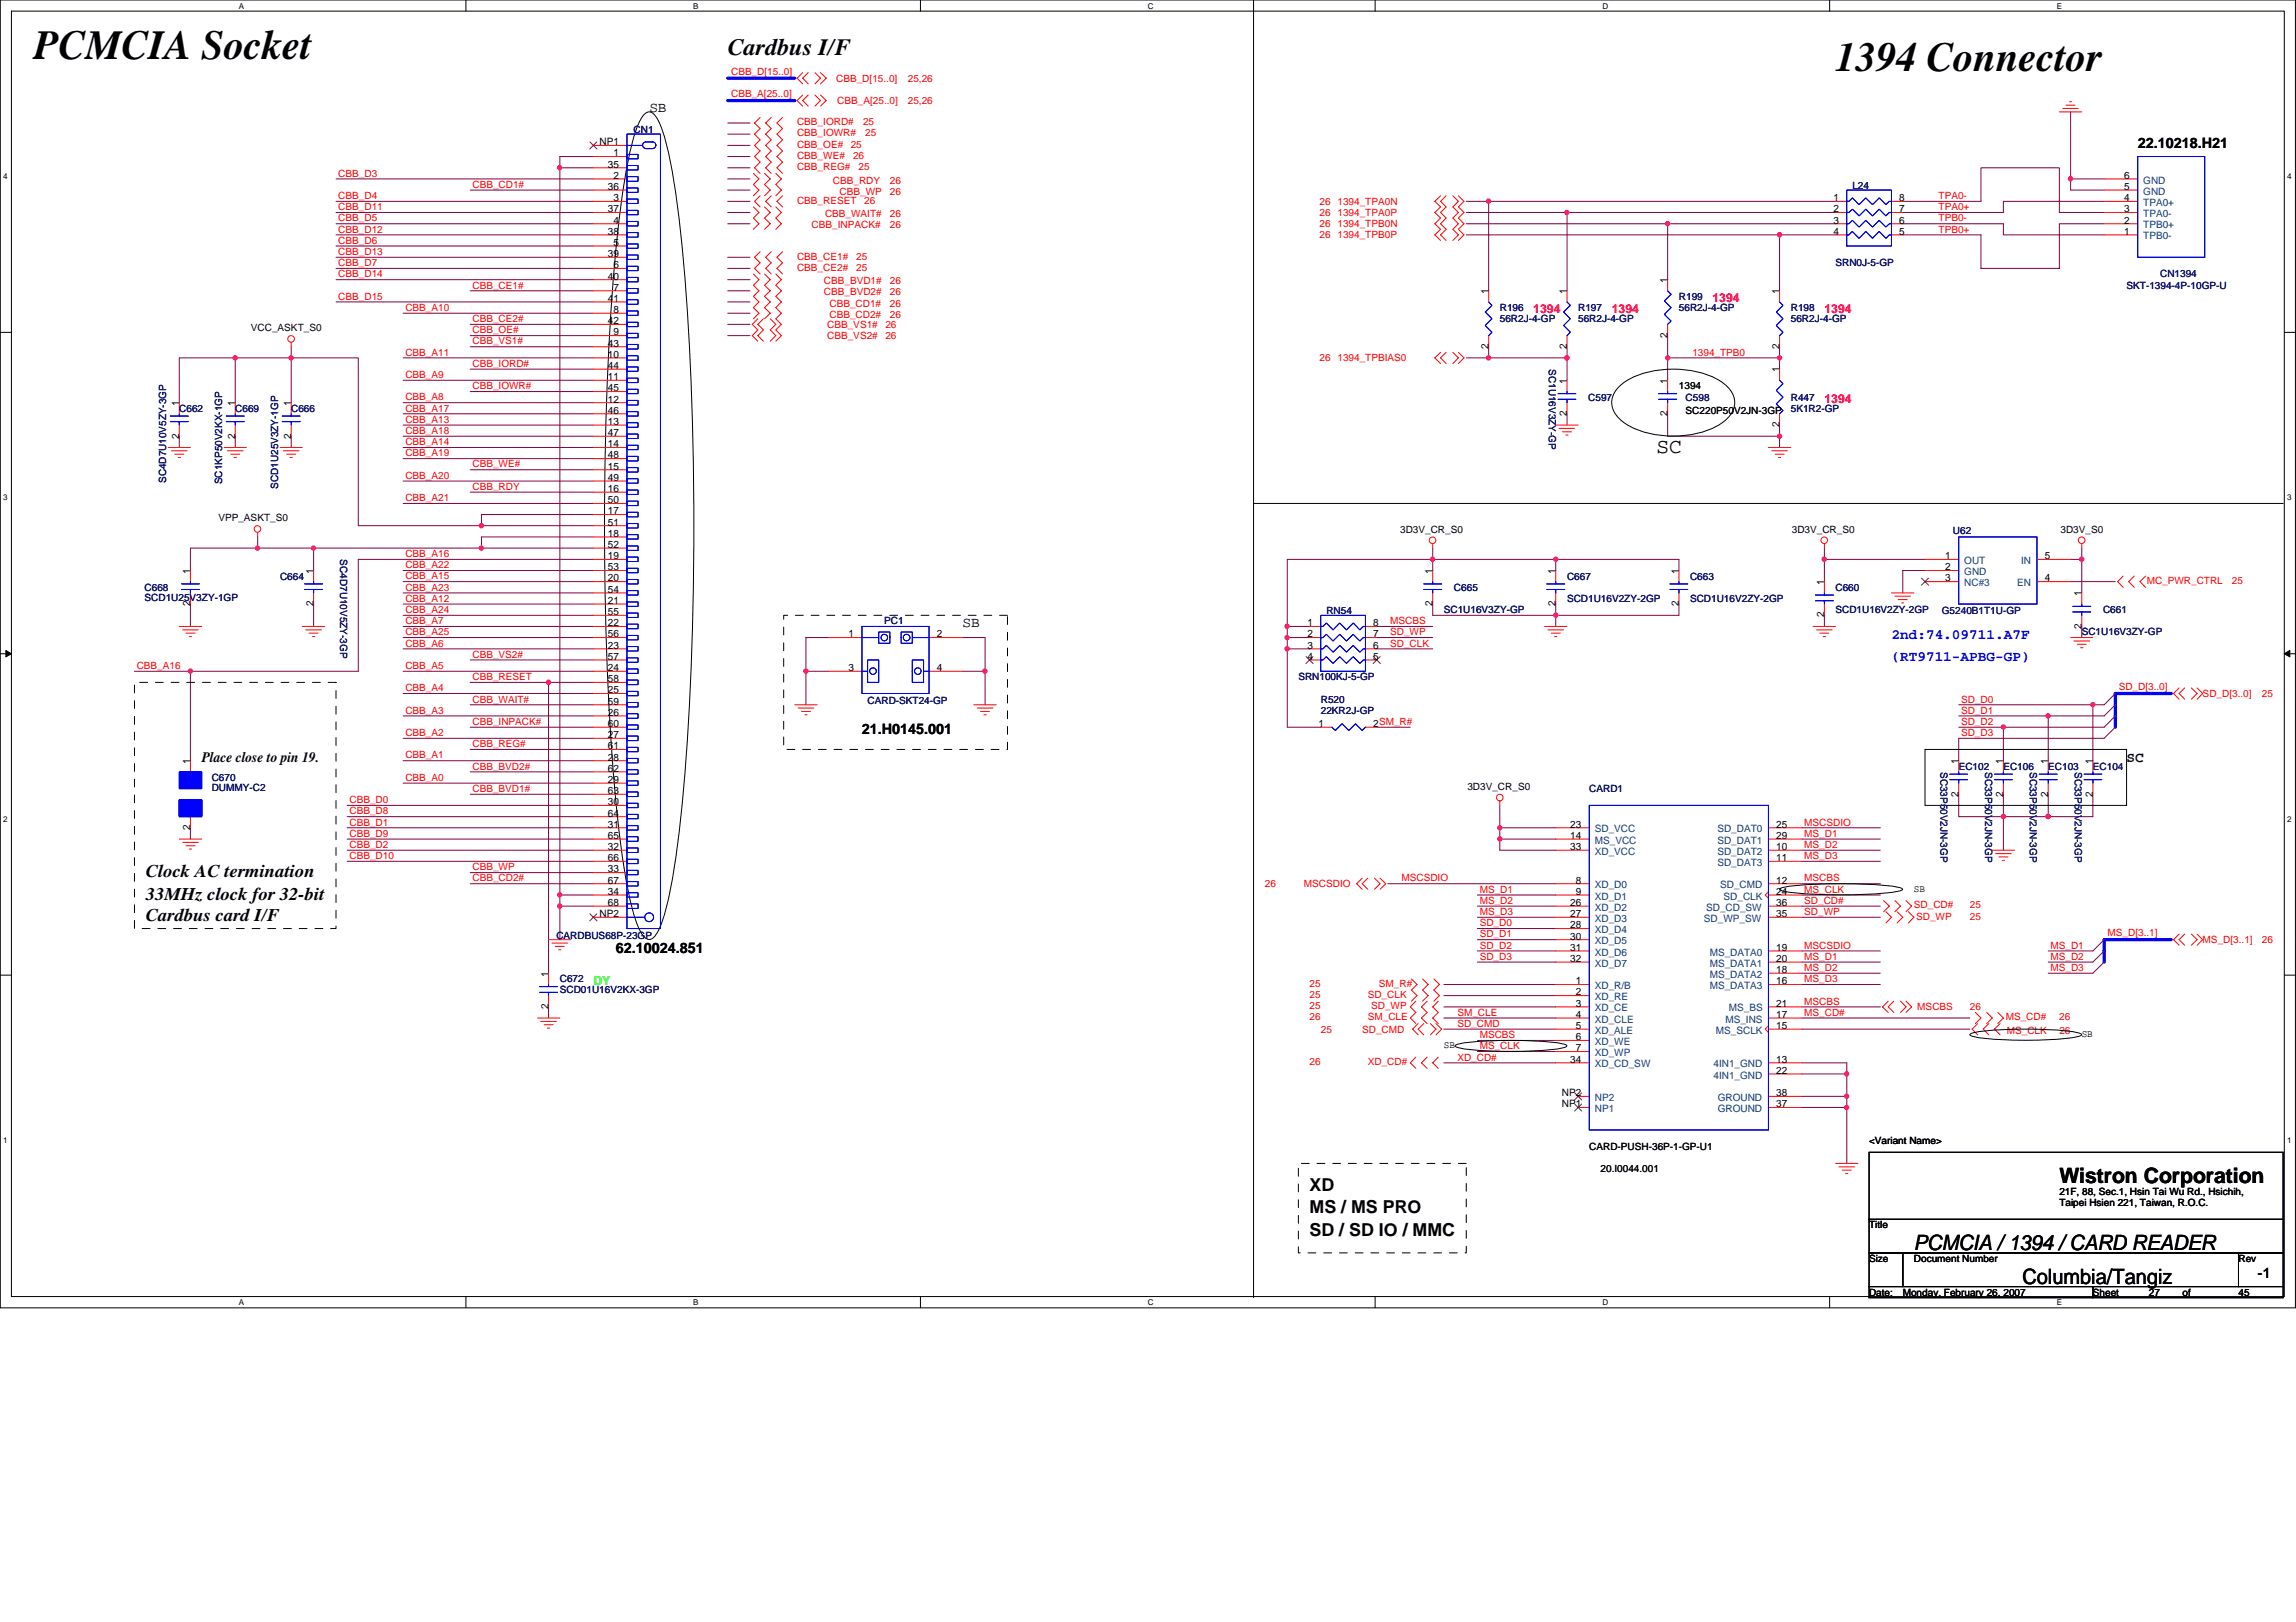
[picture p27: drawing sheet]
<svg xmlns="http://www.w3.org/2000/svg" width="297mm" height="210mm" viewBox="0 0 297 210" stroke-linecap="round" stroke-linejoin="round" font-family="sans-serif">
<defs><g id="words">
<g font-size="5.4">
<text x="4.4" y="7.7">PCMCIA Socket</text>
<text x="237.5" y="9.1">1394 Connector</text>
</g>
<text font-size="3" x="94.1" y="7.1">Cardbus I/F</text>
<g font-size="2.7">
<text x="214.3" y="58.6">SC</text>
<text x="266.4" y="153.1">Wistron Corporation</text>
<text x="247.6" y="161.7">PCMCIA / 1394 / CARD READER</text>
<text x="261.6" y="166.2">Columbia/Tangiz</text>
</g>
<g font-size="2.3">
<text x="18.9" y="113.5">Clock AC termination</text>
<text x="18.9" y="116.4">33MHz clock for 32-bit</text>
<text x="18.9" y="119.1">Cardbus card I/F</text>
<text x="169.4" y="154.2">XD</text>
<text x="169.4" y="157">MS / MS PRO</text>
<text x="169.4" y="159.9">SD / SD IO / MMC</text>
</g>
<g font-size="1.9">
<text x="84" y="14.5">SB</text>
<text x="276.6" y="19.1">22.10218.H21</text>
<text x="124.5" y="81.1">SB</text>
<text x="111.5" y="95">21.H0145.001</text>
<text x="26.1" y="98.7">Place close to pin 19.</text>
<text x="275.1" y="98.6">SC</text>
<text x="79.7" y="123.3">62.10024.851</text>
<text x="292.1" y="165.4">-1</text>
</g>
<g font-size="1.9" fill="#00f">
<text x="244.7" y="82.7">2nd:74.09711.A7F</text>
<text x="244.7" y="85.6">(RT9711-APBG-GP)</text>
</g>
<g font-size="1.6" fill="#ff0080">
<text x="198.4" y="40.6">1394</text>
<text x="208.5" y="40.6">1394</text>
<text x="221.5" y="39.1">1394</text>
<text x="236" y="40.6">1394</text>
<text x="236" y="52.2">1394</text>
</g>
<text font-size="1.6" fill="#0f0" x="76.8" y="127.4">DY</text>
<g font-size="1.3" fill="#f00">
<text x="94.6" y="9.7">CBB_D[15..0]</text>
<text x="108.2" y="10.6">CBB_D[15..0]</text>
<text x="117.5" y="10.6">25,26</text>
<text x="94.6" y="12.6">CBB_A[25..0]</text>
<text x="103.1" y="16.2">CBB_IORD#</text>
<text x="103.1" y="17.7">CBB_IOWR#</text>
<text x="108.3" y="13.5">CBB_A[25..0]</text>
<text x="111.7" y="16.2">25</text>
<text x="111.9" y="17.7">25</text>
<text x="117.5" y="13.5">25,26</text>
<text x="43.8" y="22.9">CBB_D3</text>
<text x="103.1" y="19.1">CBB_OE#</text>
<text x="103.1" y="22">CBB_REG#</text>
<text x="103.1" y="20.6">CBB_WE#</text>
<text x="107.8" y="23.7">CBB_RDY</text>
<text x="110.1" y="19.1">25</text>
<text x="110.4" y="20.6">26</text>
<text x="111.1" y="22">25</text>
<text x="115.1" y="23.7">26</text>
<text x="43.8" y="25.8">CBB_D4</text>
<text x="43.8" y="27.2">CBB_D11</text>
<text x="43.8" y="28.7">CBB_D5</text>
<text x="61.1" y="24.3">CBB_CD1#</text>
<text x="103.1" y="26.4">CBB_RESET</text>
<text x="105" y="29.5">CBB_INPACK#</text>
<text x="106.7" y="28.1">CBB_WAIT#</text>
<text x="108.6" y="25.2">CBB_WP</text>
<text x="111.8" y="26.4">26</text>
<text x="115.1" y="29.5">26</text>
<text x="115.1" y="25.2">26</text>
<text x="115.1" y="28.1">26</text>
<text x="170.7" y="26.5">26</text>
<text x="170.7" y="27.9">26</text>
<text x="170.7" y="29.4">26</text>
<text x="173" y="26.5">1394_TPA0N</text>
<text x="173" y="27.9">1394_TPA0P</text>
<text x="173" y="29.4">1394_TPB0N</text>
<text x="250.8" y="25.8">TPA0-</text>
<text x="250.8" y="27.2">TPA0+</text>
<text x="250.8" y="28.7">TPB0-</text>
<text x="43.8" y="30.1">CBB_D12</text>
<text x="43.8" y="34.4">CBB_D7</text>
<text x="43.8" y="35.9">CBB_D14</text>
<text x="43.8" y="33">CBB_D13</text>
<text x="43.8" y="31.5">CBB_D6</text>
<text x="103.1" y="33.6">CBB_CE1#</text>
<text x="103.1" y="35">CBB_CE2#</text>
<text x="110.8" y="33.6">25</text>
<text x="110.8" y="35">25</text>
<text x="170.7" y="30.8">26</text>
<text x="173" y="30.8">1394_TPB0P</text>
<text x="250.8" y="30.1">TPB0+</text>
<text x="43.8" y="38.8">CBB_D15</text>
<text x="52.4" y="40.2">CBB_A10</text>
<text x="61.1" y="41.7">CBB_CE2#</text>
<text x="61.1" y="37.3">CBB_CE1#</text>
<text x="106.6" y="36.8">CBB_BVD1#</text>
<text x="106.6" y="38.2">CBB_BVD2#</text>
<text x="107.3" y="39.7">CBB_CD1#</text>
<text x="107.3" y="41.1">CBB_CD2#</text>
<text x="115.1" y="39.7">26</text>
<text x="115.1" y="41.1">26</text>
<text x="115.1" y="36.8">26</text>
<text x="115.1" y="38.2">26</text>
<text x="52.4" y="46">CBB_A11</text>
<text x="61.1" y="47.5">CBB_IORD#</text>
<text x="61.1" y="43.1">CBB_OE#</text>
<text x="61.1" y="44.6">CBB_VS1#</text>
<text x="107" y="42.4">CBB_VS1#</text>
<text x="107" y="43.9">CBB_VS2#</text>
<text x="114.5" y="42.4">26</text>
<text x="114.5" y="43.9">26</text>
<text x="170.7" y="46.8">26</text>
<text x="173" y="46.8">1394_TPBIAS0</text>
<text x="218.9" y="46">1394_TPB0</text>
<text x="52.4" y="53.3">CBB_A17</text>
<text x="52.4" y="51.8">CBB_A8</text>
<text x="52.4" y="48.9">CBB_A9</text>
<text x="61.1" y="50.4">CBB_IOWR#</text>
<text x="52.4" y="56.2">CBB_A18</text>
<text x="52.4" y="54.7">CBB_A13</text>
<text x="52.4" y="59.1">CBB_A19</text>
<text x="52.4" y="57.6">CBB_A14</text>
<text x="52.4" y="62">CBB_A20</text>
<text x="52.4" y="64.9">CBB_A21</text>
<text x="61.1" y="60.5">CBB_WE#</text>
<text x="61.1" y="63.4">CBB_RDY</text>
<text x="52.4" y="73.5">CBB_A22</text>
<text x="52.4" y="75">CBB_A15</text>
<text x="52.4" y="77.9">CBB_A12</text>
<text x="52.4" y="76.4">CBB_A23</text>
<text x="52.4" y="72.1">CBB_A16</text>
<text x="277.7" y="75.6">MC_PWR_CTRL</text>
<text x="288.7" y="75.6">25</text>
<text x="52.4" y="79.3">CBB_A24</text>
<text x="52.4" y="82.2">CBB_A25</text>
<text x="52.4" y="80.8">CBB_A7</text>
<text x="52.4" y="83.7">CBB_A6</text>
<text x="179.8" y="83.7">SD_CLK</text>
<text x="179.8" y="82.2">SD_WP</text>
<text x="179.8" y="80.8">MSCBS</text>
<text x="17.7" y="86.6">CBB_A16</text>
<text x="52.4" y="86.6">CBB_A5</text>
<text x="52.4" y="89.5">CBB_A4</text>
<text x="61.1" y="88">CBB_RESET</text>
<text x="61.1" y="85.1">CBB_VS2#</text>
<text x="274.1" y="89.3">SD_D[3..0]</text>
<text x="52.4" y="92.4">CBB_A3</text>
<text x="52.4" y="95.2">CBB_A2</text>
<text x="61.1" y="93.8">CBB_INPACK#</text>
<text x="61.1" y="90.9">CBB_WAIT#</text>
<text x="253.7" y="95.2">SD_D3</text>
<text x="253.7" y="93.8">SD_D2</text>
<text x="253.7" y="92.4">SD_D1</text>
<text x="253.7" y="90.9">SD_D0</text>
<text x="285" y="90.2">SD_D[3..0]</text>
<text x="292.6" y="90.2">25</text>
<text x="52.4" y="101">CBB_A0</text>
<text x="52.4" y="98.1">CBB_A1</text>
<text x="61.1" y="99.6">CBB_BVD2#</text>
<text x="61.1" y="96.7">CBB_REG#</text>
<text x="45.2" y="105.4">CBB_D8</text>
<text x="45.2" y="103.9">CBB_D0</text>
<text x="45.2" y="106.8">CBB_D1</text>
<text x="61.1" y="102.5">CBB_BVD1#</text>
<text x="233.4" y="106.8">MSCSDIO</text>
<text x="45.2" y="109.7">CBB_D2</text>
<text x="45.2" y="108.3">CBB_D9</text>
<text x="45.2" y="111.2">CBB_D10</text>
<text x="61.1" y="112.6">CBB_WP</text>
<text x="233.4" y="108.3">MS_D1</text>
<text x="233.4" y="109.7">MS_D2</text>
<text x="233.4" y="111.2">MS_D3</text>
<text x="61.1" y="114.1">CBB_CD2#</text>
<text x="163.6" y="114.8">26</text>
<text x="168.7" y="114.8">MSCSDIO</text>
<text x="181.3" y="114.1">MSCSDIO</text>
<text x="191.4" y="119.9">SD_D0</text>
<text x="191.4" y="115.5">MS_D1</text>
<text x="191.4" y="117">MS_D2</text>
<text x="191.4" y="118.4">MS_D3</text>
<text x="233.4" y="114.1">MSCBS</text>
<text x="233.4" y="115.5">MS_CLK</text>
<text x="233.4" y="117">SD_CD#</text>
<text x="233.4" y="118.4">SD_WP</text>
<text x="247.6" y="117.6">SD_CD#</text>
<text x="247.9" y="119">SD_WP</text>
<text x="254.8" y="117.6">25</text>
<text x="254.8" y="119">25</text>
<text x="191.4" y="121.3">SD_D1</text>
<text x="191.4" y="122.8">SD_D2</text>
<text x="191.4" y="124.2">SD_D3</text>
<text x="233.4" y="122.8">MSCSDIO</text>
<text x="233.4" y="124.2">MS_D1</text>
<text x="233.4" y="125.6">MS_D2</text>
<text x="265.3" y="122.8">MS_D1</text>
<text x="265.3" y="124.2">MS_D2</text>
<text x="265.3" y="125.6">MS_D3</text>
<text x="272.7" y="121.2">MS_D[3..1]</text>
<text x="285" y="122">MS_D[3..1]</text>
<text x="292.6" y="122">26</text>
<text x="169.4" y="127.7">25</text>
<text x="169.4" y="129.1">25</text>
<text x="169.4" y="130.6">25</text>
<text x="176.9" y="129.1">SD_CLK</text>
<text x="177.4" y="130.6">SD_WP</text>
<text x="178.4" y="127.7">SM_R#</text>
<text x="188.5" y="131.4">SM_CLE</text>
<text x="233.4" y="131.4">MS_CD#</text>
<text x="233.4" y="130">MSCBS</text>
<text x="233.4" y="127.1">MS_D3</text>
<text x="248" y="130.7">MSCBS</text>
<text x="254.8" y="130.7">26</text>
<text x="169.4" y="137.8">26</text>
<text x="169.4" y="132">26</text>
<text x="170.9" y="133.6">25</text>
<text x="176.2" y="133.6">SD_CMD</text>
<text x="176.9" y="137.8">XD_CD#</text>
<text x="176.9" y="132">SM_CLE</text>
<text x="188.5" y="137.2">XD_CD#</text>
<text x="188.5" y="132.9">SD_CMD</text>
<text x="191.4" y="134.3">MSCBS</text>
<text x="191.4" y="135.8">MS_CLK</text>
<text x="259.5" y="132">MS_CD#</text>
<text x="259.6" y="133.8">MS_CLK</text>
<text x="266.4" y="132">26</text>
<text x="266.4" y="133.8">26</text>
</g>
<g font-size="1.3" fill="#000080">
<text x="82" y="17.2">CN1</text>
<text x="239.6" y="24.5">L24</text>
<text x="237.5" y="34.5">SRN0J-5-GP</text>
<text x="279.5" y="35.9">CN1394</text>
<text x="194" y="40.2">R196</text>
<text x="194" y="41.7">56R2J-4-GP</text>
<text x="204.2" y="40.2">R197</text>
<text x="204.2" y="41.7">56R2J-4-GP</text>
<text x="217.2" y="38.8">R199</text>
<text x="217.2" y="40.2">56R2J-4-GP</text>
<text x="231.7" y="40.2">R198</text>
<text x="231.7" y="41.7">56R2J-4-GP</text>
<text x="275.1" y="37.4">SKT-1394-4P-10GP-U</text>
<text x="200.4" y="47.8" transform="rotate(90 200.4 47.8)">SC1U16V3ZY-GP</text>
<text x="23.2" y="53.3">C662</text>
<text x="30.4" y="53.3">C669</text>
<text x="37.7" y="53.3">C666</text>
<text x="205.5" y="51.8">C597</text>
<text x="218.1" y="51.8">C598</text>
<text x="231.7" y="51.8">R447</text>
<text x="231.7" y="53.3">5K1R2-GP</text>
<text x="21.5" y="62.5" transform="rotate(-90 21.5 62.5)">SC4D7U10V5ZY-3GP</text>
<text x="28.7" y="62.7" transform="rotate(-90 28.7 62.7)">SC1KP50V2KX-1GP</text>
<text x="36" y="63.3" transform="rotate(-90 36 63.3)">SCD1U25V3ZY-1GP</text>
<text x="252.7" y="69.1">U62</text>
<text x="18.7" y="76.4">C668</text>
<text x="18.7" y="77.7">SCD1U25V3ZY-1GP</text>
<text x="36.2" y="75">C664</text>
<text x="44" y="72.4" transform="rotate(90 44 72.4)">SC4D7U10V5ZY-3GP</text>
<text x="188.1" y="76.4">C665</text>
<text x="202.7" y="75">C667</text>
<text x="202.7" y="77.9">SCD1U16V2ZY-2GP</text>
<text x="218.6" y="75">C663</text>
<text x="218.6" y="77.9">SCD1U16V2ZY-2GP</text>
<text x="237.5" y="76.4">C660</text>
<text x="114.4" y="80.8">PC1</text>
<text x="171.6" y="79.5">RN54</text>
<text x="186.8" y="79.3">SC1U16V3ZY-GP</text>
<text x="237.5" y="79.3">SCD1U16V2ZY-2GP</text>
<text x="251.2" y="79.5">G5240B1T1U-GP</text>
<text x="269.3" y="82.2">SC1U16V3ZY-GP</text>
<text x="272.1" y="79.3">C661</text>
<text x="168" y="88">SRN100KJ-5-GP</text>
<text x="112.2" y="91.1">CARD-SKT24-GP</text>
<text x="170.9" y="90.9">R520</text>
<text x="170.9" y="92.4">22KR2J-GP</text>
<text x="27.4" y="101">C670</text>
<text x="251" y="99.9" transform="rotate(90 251 99.9)">SC33P50V2JN-3GP</text>
<text x="253.4" y="99.6">EC102</text>
<text x="256.8" y="99.9" transform="rotate(90 256.8 99.9)">SC33P50V2JN-3GP</text>
<text x="259.2" y="99.6">EC106</text>
<text x="262.6" y="99.9" transform="rotate(90 262.6 99.9)">SC33P50V2JN-3GP</text>
<text x="265" y="99.6">EC103</text>
<text x="268.4" y="99.9" transform="rotate(90 268.4 99.9)">SC33P50V2JN-3GP</text>
<text x="270.8" y="99.6">EC104</text>
<text x="27.4" y="102.4">DUMMY-C2</text>
<text x="205.6" y="102.5">CARD1</text>
<text x="72" y="121.5">CARDBUS68P-23GP</text>
<text x="72.4" y="127.1">C672</text>
<text x="72.4" y="128.6">SCD01U16V2KX-3GP</text>
</g>
<g font-size="1.3">
<text x="77.6" y="18.8">NP1</text>
<text x="78.7" y="21.7">35</text>
<text x="79.4" y="20.2">1</text>
<text x="79.4" y="23.1">2</text>
<text x="274.8" y="23.1">6</text>
<text x="78.7" y="24.6">36</text>
<text x="78.7" y="27.5">37</text>
<text x="79.4" y="26">3</text>
<text x="79.4" y="28.9">4</text>
<text x="237.2" y="26">1</text>
<text x="237.2" y="27.5">2</text>
<text x="237.2" y="28.9">3</text>
<text x="245.7" y="28.9">6</text>
<text x="245.7" y="27.5">7</text>
<text x="245.7" y="26">8</text>
<text x="274.8" y="28.9">2</text>
<text x="274.8" y="27.5">3</text>
<text x="274.8" y="26">4</text>
<text x="274.8" y="24.6">5</text>
<text x="78.7" y="30.4">38</text>
<text x="78.7" y="33.3">39</text>
<text x="79.4" y="31.8">5</text>
<text x="79.4" y="34.7">6</text>
<text x="237.2" y="30.4">4</text>
<text x="245.7" y="30.4">5</text>
<text x="274.8" y="30.4">1</text>
<text x="78.7" y="36.2">40</text>
<text x="78.7" y="39.1">41</text>
<text x="78.7" y="42">42</text>
<text x="79.4" y="37.6">7</text>
<text x="79.4" y="40.5">8</text>
<text x="192.6" y="38.1" transform="rotate(-90 192.6 38.1)">1</text>
<text x="202.7" y="38.1" transform="rotate(-90 202.7 38.1)">1</text>
<text x="215.7" y="36.6" transform="rotate(-90 215.7 36.6)">1</text>
<text x="230.2" y="38.1" transform="rotate(-90 230.2 38.1)">1</text>
<text x="32.5" y="42.9">VCC_ASKT_S0</text>
<text x="78.7" y="46.3">10</text>
<text x="78.7" y="44.9">43</text>
<text x="78.7" y="47.8">44</text>
<text x="79.4" y="43.4">9</text>
<text x="192.6" y="45.2" transform="rotate(-90 192.6 45.2)">2</text>
<text x="202.7" y="45.2" transform="rotate(-90 202.7 45.2)">2</text>
<text x="215.7" y="43.7" transform="rotate(-90 215.7 43.7)">2</text>
<text x="230.2" y="45.2" transform="rotate(-90 230.2 45.2)">2</text>
<text x="23.2" y="52.5" transform="rotate(-90 23.2 52.5)">1</text>
<text x="30.4" y="52.5" transform="rotate(-90 30.4 52.5)">1</text>
<text x="37.7" y="52.5" transform="rotate(-90 37.7 52.5)">1</text>
<text x="78.7" y="49.2">11</text>
<text x="78.7" y="52.1">12</text>
<text x="78.7" y="50.7">45</text>
<text x="78.7" y="53.5">46</text>
<text x="202.7" y="53.8" transform="rotate(-90 202.7 53.8)">2</text>
<text x="202.7" y="49.7" transform="rotate(-90 202.7 49.7)">1</text>
<text x="215.7" y="53.8" transform="rotate(-90 215.7 53.8)">2</text>
<text x="215.7" y="49.7" transform="rotate(-90 215.7 49.7)">1</text>
<text x="217.2" y="50.4">1394</text>
<text x="218.1" y="53.6">SC220P50V2JN-3GP</text>
<text x="230.2" y="48.2" transform="rotate(-90 230.2 48.2)">1</text>
<text x="23.2" y="56.7" transform="rotate(-90 23.2 56.7)">2</text>
<text x="30.4" y="56.7" transform="rotate(-90 30.4 56.7)">2</text>
<text x="37.7" y="56.7" transform="rotate(-90 37.7 56.7)">2</text>
<text x="78.7" y="55">13</text>
<text x="78.7" y="57.9">14</text>
<text x="78.7" y="56.4">47</text>
<text x="78.7" y="59.3">48</text>
<text x="230.2" y="55.3" transform="rotate(-90 230.2 55.3)">2</text>
<text x="78.7" y="60.8">15</text>
<text x="78.7" y="63.7">16</text>
<text x="78.7" y="62.2">49</text>
<text x="78.7" y="65.1">50</text>
<text x="28.3" y="67.5">VPP_ASKT_S0</text>
<text x="78.7" y="66.6">17</text>
<text x="78.7" y="69.5">18</text>
<text x="78.7" y="68">51</text>
<text x="78.7" y="70.9">52</text>
<text x="181.1" y="68.9">3D3V_CR_S0</text>
<text x="231.8" y="68.9">3D3V_CR_S0</text>
<text x="266.6" y="68.9">3D3V_S0</text>
<text x="24.6" y="74.3" transform="rotate(-90 24.6 74.3)">1</text>
<text x="40.6" y="74.3" transform="rotate(-90 40.6 74.3)">1</text>
<text x="78.7" y="72.4">19</text>
<text x="78.7" y="75.2">20</text>
<text x="78.7" y="73.8">53</text>
<text x="78.7" y="76.7">54</text>
<text x="185.3" y="74.3" transform="rotate(-90 185.3 74.3)">1</text>
<text x="201.2" y="74.3" transform="rotate(-90 201.2 74.3)">1</text>
<text x="217.2" y="74.3" transform="rotate(-90 217.2 74.3)">1</text>
<text x="236" y="75.7" transform="rotate(-90 236 75.7)">1</text>
<text x="251.7" y="72.4">1</text>
<text x="251.7" y="73.8">2</text>
<text x="251.7" y="75.2">3</text>
<text x="264.5" y="75.2">4</text>
<text x="264.5" y="72.4">5</text>
<text x="269.3" y="77.2" transform="rotate(-90 269.3 77.2)">1</text>
<text x="24.6" y="78.5" transform="rotate(-90 24.6 78.5)">2</text>
<text x="40.6" y="78.5" transform="rotate(-90 40.6 78.5)">2</text>
<text x="78.7" y="78.1">21</text>
<text x="78.7" y="81">22</text>
<text x="78.7" y="83.9">23</text>
<text x="78.7" y="79.6">55</text>
<text x="78.7" y="82.5">56</text>
<text x="109.8" y="82.5">1</text>
<text x="121.2" y="82.5">2</text>
<text x="169.1" y="81">1</text>
<text x="169.1" y="82.5">2</text>
<text x="169.1" y="83.9">3</text>
<text x="177.7" y="83.9">6</text>
<text x="177.7" y="82.5">7</text>
<text x="177.7" y="81">8</text>
<text x="185.3" y="78.5" transform="rotate(-90 185.3 78.5)">2</text>
<text x="201.2" y="78.5" transform="rotate(-90 201.2 78.5)">2</text>
<text x="217.2" y="78.5" transform="rotate(-90 217.2 78.5)">2</text>
<text x="236" y="79.9" transform="rotate(-90 236 79.9)">2</text>
<text x="269.3" y="81.4" transform="rotate(-90 269.3 81.4)">2</text>
<text x="78.7" y="86.8">24</text>
<text x="78.7" y="89.7">25</text>
<text x="78.7" y="85.4">57</text>
<text x="78.7" y="88.3">58</text>
<text x="109.8" y="86.8">3</text>
<text x="121.2" y="86.8">4</text>
<text x="169.1" y="85.4">4</text>
<text x="177.7" y="85.4">5</text>
<text x="78.7" y="92.6">26</text>
<text x="78.7" y="95.5">27</text>
<text x="78.7" y="91.2">59</text>
<text x="78.7" y="94.1">60</text>
<text x="170.6" y="94.1">1</text>
<text x="177.7" y="94.1">2SM_R#</text>
<text x="24.6" y="98.9" transform="rotate(-90 24.6 98.9)">1</text>
<text x="78.7" y="98.4">28</text>
<text x="78.7" y="101.3">29</text>
<text x="78.7" y="97">61</text>
<text x="78.7" y="99.9">62</text>
<text x="253.4" y="98.9" transform="rotate(-90 253.4 98.9)">1</text>
<text x="259.2" y="98.9" transform="rotate(-90 259.2 98.9)">1</text>
<text x="265" y="98.9" transform="rotate(-90 265 98.9)">1</text>
<text x="270.7" y="98.9" transform="rotate(-90 270.7 98.9)">1</text>
<text x="24.6" y="107.4" transform="rotate(-90 24.6 107.4)">2</text>
<text x="78.7" y="104.2">30</text>
<text x="78.7" y="107.1">31</text>
<text x="78.7" y="102.8">63</text>
<text x="78.7" y="105.7">64</text>
<text x="189.8" y="102.2">3D3V_CR_S0</text>
<text x="203.2" y="107.1">23</text>
<text x="229.8" y="107.1">25</text>
<text x="253.4" y="103.1" transform="rotate(-90 253.4 103.1)">2</text>
<text x="259.2" y="103.1" transform="rotate(-90 259.2 103.1)">2</text>
<text x="265" y="103.1" transform="rotate(-90 265 103.1)">2</text>
<text x="270.7" y="103.1" transform="rotate(-90 270.7 103.1)">2</text>
<text x="78.7" y="110">32</text>
<text x="78.7" y="112.9">33</text>
<text x="78.7" y="108.6">65</text>
<text x="78.7" y="111.4">66</text>
<text x="203.2" y="108.6">14</text>
<text x="203.2" y="110">33</text>
<text x="229.8" y="110">10</text>
<text x="229.8" y="111.4">11</text>
<text x="229.8" y="108.6">29</text>
<text x="77.6" y="118.7">NP2</text>
<text x="78.7" y="115.8">34</text>
<text x="78.7" y="114.3">67</text>
<text x="78.7" y="117.2">68</text>
<text x="203.2" y="117.2">26</text>
<text x="203.2" y="118.7">27</text>
<text x="203.9" y="114.3">8</text>
<text x="203.9" y="115.8">9</text>
<text x="229.8" y="114.3">12</text>
<text x="229.8" y="115.8">24</text>
<text x="229.8" y="118.7">35</text>
<text x="229.8" y="117.2">36</text>
<text x="247.6" y="115.4">SB</text>
<text x="203.2" y="120.1">28</text>
<text x="203.2" y="121.6">30</text>
<text x="203.2" y="123">31</text>
<text x="203.2" y="124.5">32</text>
<text x="229.8" y="125.9">18</text>
<text x="229.8" y="123">19</text>
<text x="229.8" y="124.5">20</text>
<text x="70.9" y="130.6" transform="rotate(-90 70.9 130.6)">2</text>
<text x="70.9" y="126.4" transform="rotate(-90 70.9 126.4)">1</text>
<text x="203.9" y="127.4">1</text>
<text x="203.9" y="128.8">2</text>
<text x="203.9" y="130.3">3</text>
<text x="203.9" y="131.7">4</text>
<text x="229.8" y="130.3">21</text>
<text x="229.8" y="127.4">16</text>
<text x="229.8" y="131.7">17</text>
<text x="186.8" y="135.7">SB</text>
<text x="203.2" y="137.5">34</text>
<text x="203.9" y="133.2">5</text>
<text x="203.9" y="134.6">6</text>
<text x="203.9" y="136.1">7</text>
<text x="229.8" y="137.5">13</text>
<text x="229.8" y="133.2">15</text>
<text x="269.3" y="134.2">SB</text>
<text x="202.1" y="141.9">NP2</text>
<text x="202.1" y="143.3">NP1</text>
<text x="229.8" y="143.3">37</text>
<text x="229.8" y="141.9">38</text>
<text x="229.8" y="139">22</text>
<text x="205.6" y="148.8">CARD-PUSH-36P-1-GP-U1</text>
<text x="241.8" y="148.1">&lt;Variant Name&gt;</text>
<text x="207.1" y="151.7">20.I0044.001</text>
<text x="266.4" y="154.6">21F, 88, Sec.1, Hsin Tai Wu Rd., Hsichih,</text>
<text x="241.8" y="159">Title</text>
<text x="266.4" y="156.1">Taipei Hsien 221, Taiwan, R.O.C.</text>
<text x="241.8" y="163.3">Size</text>
<text x="241.8" y="167.7">Date:</text>
<text x="246.2" y="167.7">Monday, February 26, 2007</text>
<text x="247.6" y="163.3">Document Number</text>
<text x="270.8" y="167.7">Sheet</text>
<text x="278" y="167.7">27</text>
<text x="282.4" y="167.7">of</text>
<text x="289.6" y="163.3">Rev</text>
<text x="289.6" y="167.7">45</text>
</g>
<g font-size="1.3" fill="#004080">
<text x="277.3" y="23.7">GND</text>
<text x="277.3" y="29.5">TPB0+</text>
<text x="277.3" y="28.1">TPA0-</text>
<text x="277.3" y="26.6">TPA0+</text>
<text x="277.3" y="25.2">GND</text>
<text x="277.3" y="31">TPB0-</text>
<text x="254.1" y="73">OUT</text>
<text x="254.1" y="74.4">GND</text>
<text x="254.1" y="75.9">NC#3</text>
<text x="261" y="75.9">EN</text>
<text x="261.5" y="73">IN</text>
<text x="206.3" y="107.7">SD_VCC</text>
<text x="222.2" y="107.7">SD_DAT0</text>
<text x="206.3" y="109.2">MS_VCC</text>
<text x="206.3" y="110.6">XD_VCC</text>
<text x="222.2" y="110.6">SD_DAT2</text>
<text x="222.2" y="112.1">SD_DAT3</text>
<text x="222.2" y="109.2">SD_DAT1</text>
<text x="206.3" y="115">XD_D0</text>
<text x="206.3" y="116.4">XD_D1</text>
<text x="206.3" y="117.9">XD_D2</text>
<text x="206.3" y="119.3">XD_D3</text>
<text x="220.4" y="119.3">SD_WP_SW</text>
<text x="220.7" y="117.9">SD_CD_SW</text>
<text x="222.5" y="115">SD_CMD</text>
<text x="223" y="116.4">SD_CLK</text>
<text x="206.3" y="120.8">XD_D4</text>
<text x="206.3" y="122.2">XD_D5</text>
<text x="206.3" y="123.7">XD_D6</text>
<text x="206.3" y="125.1">XD_D7</text>
<text x="221.2" y="123.7">MS_DATA0</text>
<text x="221.2" y="125.1">MS_DATA1</text>
<text x="206.3" y="128">XD_R/B</text>
<text x="206.3" y="129.4">XD_RE</text>
<text x="206.3" y="130.9">XD_CE</text>
<text x="221.2" y="128">MS_DATA3</text>
<text x="221.2" y="126.5">MS_DATA2</text>
<text x="223.7" y="130.9">MS_BS</text>
<text x="206.3" y="132.3">XD_CLE</text>
<text x="206.3" y="133.8">XD_ALE</text>
<text x="206.3" y="135.2">XD_WE</text>
<text x="206.3" y="136.7">XD_WP</text>
<text x="222" y="133.8">MS_SCLK</text>
<text x="223.2" y="132.3">MS_INS</text>
<text x="206.3" y="138.1">XD_CD_SW</text>
<text x="206.3" y="142.5">NP2</text>
<text x="206.3" y="143.9">NP1</text>
<text x="221.7" y="138.1">4IN1_GND</text>
<text x="221.7" y="139.6">4IN1_GND</text>
<text x="222.2" y="143.9">GROUND</text>
<text x="222.2" y="142.5">GROUND</text>
</g>
<g font-size="1">
<text x="30.9" y="1.1">A</text>
<text x="89.7" y="1.1">B</text>
<text x="148.5" y="1.1">C</text>
<text x="207.3" y="1.1">D</text>
<text x="266.1" y="1.1">E</text>
<text x=".4" y="23.2">4</text>
<text x="295.9" y="23.2">4</text>
<text x=".4" y="64.7">3</text>
<text x="295.9" y="64.7">3</text>
<text x=".4" y="106.3">2</text>
<text x="295.9" y="106.3">2</text>
<text x=".4" y="147.9">1</text>
<text x="295.9" y="147.9">1</text>
<text x="30.9" y="168.9">A</text>
<text x="89.7" y="168.9">B</text>
<text x="148.5" y="168.9">C</text>
<text x="207.3" y="168.9">D</text>
<text x="266.1" y="168.9">E</text>
</g>
</g></defs>
<path d="M0 0h297v169.2h-297zM1.5 1.4h294v166.4h-294z" fill="none" stroke="#000" stroke-width=".13"/>
<g fill="#fff">
<path d="M30.9 .1h.7v1.2h-.7z"/>
<path d="M30.9 167.9h.7v1.2h-.7z"/>
</g>
<path d="M60.3 0v1.4M60.3 167.8v1.4" fill="none" stroke="#000" stroke-width=".13"/>
<g fill="#fff">
<path d="M89.7 .1h.7v1.2h-.7z"/>
<path d="M89.7 167.9h.7v1.2h-.7z"/>
</g>
<path d="M119.1 0v1.4M119.1 167.8v1.4" fill="none" stroke="#000" stroke-width=".13"/>
<g fill="#fff">
<path d="M148.5 .1h.7v1.2h-.7z"/>
<path d="M148.5 167.9h.7v1.2h-.7z"/>
</g>
<path d="M177.9 0v1.4M177.9 167.8v1.4" fill="none" stroke="#000" stroke-width=".13"/>
<g fill="#fff">
<path d="M207.3 .1h.7v1.2h-.7z"/>
<path d="M207.3 167.9h.7v1.2h-.7z"/>
</g>
<path d="M236.7 0v1.4M236.7 167.8v1.4" fill="none" stroke="#000" stroke-width=".13"/>
<g fill="#fff">
<path d="M266.1 .1h.7v1.2h-.7z"/>
<path d="M266.1 167.9h.7v1.2h-.7z"/>
<path d="M.4 22.2h.6v1.2h-.6z"/>
<path d="M295.9 22.2h.6v1.2h-.6z"/>
<path d="M.4 63.8h.6v1.2h-.6z"/>
<path d="M295.9 63.8h.6v1.2h-.6z"/>
</g>
<path d="M0 43h1.5M295.5 43h1.5" fill="none" stroke="#000" stroke-width=".13"/>
<g fill="#fff">
<path d="M.4 105.4h.6v1.2h-.6z"/>
<path d="M295.9 105.4h.6v1.2h-.6z"/>
</g>
<path d="M0 84.6h1.5M295.5 84.6h1.5" fill="none" stroke="#000" stroke-width=".13"/>
<path d="M.8 84.2l.7 .4-.7 .4zM295.5 84.6l.7-.4v.8z" fill="#000" stroke="#000" stroke-width=".13"/>
<g fill="#fff">
<path d="M.4 147h.6v1.1h-.6z"/>
<path d="M295.9 147h.6v1.1h-.6z"/>
</g>
<g fill="none" stroke="#000" stroke-width=".13">
<path d="M83.2 15l.4-.4 .4-.1 .4 .1a6 6 0 0 1 1.6 3.1 95.4 95.4 0 0 1 2.5 16.4 433.7 433.7 0 0 1-.3 70.5l-.6 4.9a51 51 0 0 1-2 10l-.8 1.5-.4 .4-.4 .2-.4-.2a6 6 0 0 1-1.6-3 95.2 95.2 0 0 1-2.5-16.5 435.8 435.8 0 0 1 .3-70.5l.5-4.8a50.7 50.7 0 0 1 2.1-10zM162.2 0v167.9M209.4 50.1a9.3 9.3 0 0 1 5.8-2.3 12.1 12.1 0 0 1 7.7 1.7 3.1 3.1 0 0 1 1.4 3.3 4.8 4.8 0 0 1-3.1 2.8 13.3 13.3 0 0 1-10.4-.4 3.9 3.9 0 0 1-2.3-3.1l.1-.7 .3-.7zM162.2 65.2h133.2M249 97h26.1v7.2h-26.1zM230.4 115a32.2 32.2 0 0 1 7.8-.6 32.4 32.4 0 0 1 7.8 .6l.1 .1a3.2 3.2 0 0 1-1.8 .4 61.7 61.7 0 0 1-13.6-.2l-.5-.2zM0 126.2h1.5M188.4 135.2a27.5 27.5 0 0 1 7.1-.6 27.7 27.7 0 0 1 7.1 .6l.1 .1a2.64 2.64 0 0 1-1.7 .5 52 52 0 0 1-12.3-.2l-.4-.3zM255 133.8a26.6 26.6 0 0 1 7.1-.6 26.8 26.8 0 0 1 7.1 .6l.1 .1a2.74 2.74 0 0 1-1.7 .5 50.9 50.9 0 0 1-12.3-.3l-.5-.2zM295.5 126.2h1.5M241.8 149.1h53.6v8.7h-53.6zM241.8 157.8h53.6v4.3h-53.6z"/>
<path d="M241.8 166.5h29v1.4h-29zM241.8 162.1h4.4v4.4h-4.4zM246.2 162.1h43.4v4.4h-43.4zM270.8 166.5h24.6v1.4h-24.6zM289.6 162.1h5.8v4.4h-5.8z"/>
</g>
<g fill="none" stroke="#800040" stroke-width=".13">
<path d="M94.1 15.9h2.9M94.1 18.8h2.9M94.1 17.4h2.9M267.9 14.5v10.1h4.3M43.5 39.1h33.3M43.5 36.2h33.3M43.5 23.2h33.3M43.5 34.7h33.3M43.5 27.5h33.3M43.5 29h33.3M43.5 33.3h33.3M43.5 26.1h33.3"/>
<path d="M43.5 30.4h33.3M43.5 31.8h33.3M60.8 37.6h16M60.8 24.6h16M72.4 21.7h4.4M76.8 20.3h-4.4v101.3M94.1 39.1h2.9M94.1 36.2h2.9M94.1 23.2h2.9M94.1 20.3h2.9M94.1 21.7h2.9M94.1 34.7h2.9"/>
<path d="M94.1 27.5h2.9M94.1 37.6h2.9M94.1 29h2.9M94.1 33.3h2.9M94.1 26.1h2.9M94.1 24.6h2.9M189.7 27.5h47.8M189.7 29h47.8M189.7 26.1h47.8M189.7 30.4h47.8M192.6 26.1v11.5M202.7 27.5v10.1"/>
<path d="M215.7 29v7.2M230.2 30.4v7.2M246.2 29h13v1.4h13M246.2 26.1h10.1v-4.4h10.1v5.8h5.8M267.9 23.2h4.3M272.2 29h-5.8v5.7h-10.1v-4.3h-10.1M272.2 26.1h-13v1.4h-13M23.2 52.1v-5.8h23.2v21.7h30.4M23.2 56.5v1.4M30.4 46.3v5.8M30.4 56.5v1.4M37.7 44.9v7.2"/>
<path d="M37.7 56.5v1.4M52.2 40.5h24.6M52.2 56.5h24.6M52.2 53.6h24.6M52.2 52.1h24.6M52.2 55h24.6M52.2 59.4h24.6M52.2 57.9h24.6M52.2 49.2h24.6M52.2 46.3h24.6M60.8 43.4h16M60.8 42h16"/>
<path d="M60.8 50.7h16M60.8 47.8h16M60.8 44.9h16M94.1 43.4h2.9M94.1 42h2.9M94.1 40.5h2.9M192.6 44.9v1.4h-2.9M192.6 46.3h10.1M202.7 44.9v4.3M202.7 53.6v1.4M215.7 53.6v2.9h14.5M215.7 46.3h14.5"/>
<path d="M215.7 43.4v5.8M230.2 44.9v2.9M230.2 55v2.9M24.6 78.2v2.9M33.3 69.5v1.4M40.6 70.9v2.9M40.6 78.2v2.9M52.2 73.8h24.6M52.2 75.3h24.6M52.2 79.6h24.6M52.2 78.2h24.6M52.2 76.7h24.6"/>
<path d="M52.2 62.3h24.6M52.2 65.2h24.6M60.8 60.8h16M60.8 63.7h16M76.8 72.4h-30.4v14.5h-29M76.8 69.5h-14.5v1.4M76.8 70.9h-52.2v2.9M76.8 66.6h-14.5v1.4M185.4 78.2v1.4h31.8v-1.4M185.4 70.9v2.9M201.3 72.4v1.4M201.3 78.2v2.9"/>
<path d="M217.2 73.8v-1.4h-50.7v21.7h4.4M236 72.4h13M236 70.9v4.4M236 79.6v1.5M249 73.8h-2.8v2.9M267.9 72.4h1.4M267.9 75.3h5.8M269.3 70.9v5.8M24.6 86.9v11.5M52.2 84h24.6M52.2 82.5h24.6M52.2 81.1h24.6"/>
<path d="M52.2 92.6h24.6M52.2 95.5h24.6M52.2 86.9h24.6M52.2 98.4h24.6M52.2 89.7h24.6M60.8 94.1h16M60.8 91.2h16M60.8 88.3h16M60.8 99.9h16M60.8 97h16M60.8 85.4h16M71 88.3v37.6"/>
<path d="M104.3 86.9h2.9M107.2 82.5h-2.9v8.7M124.5 82.5h2.9v8.7M124.5 86.9h2.9M166.5 84h2.9M166.5 82.5h2.9M166.5 81.1h2.9M178.1 94.1h4.4M178.1 84h7.3M178.1 82.5h7.3M178.1 81.1h7.3M253.4 94.1h5.8v4.3"/>
<path d="M253.4 92.6h11.6v5.8M253.4 91.2h17.4v7.2M269.3 81.1v1.4M273.7 92.6l-1.5 1.5h-13M273.7 89.7l-1.5 1.5h-1.4M273.7 91.2l-1.5 1.4h-7.2M273.7 94.1l-1.5 1.4h-18.8v2.9M24.6 107.1v1.5M44.9 105.7h31.9M44.9 110h31.9M44.9 104.2h31.9M44.9 108.6h31.9"/>
<path d="M44.9 111.5h31.9M44.9 107.1h31.9M52.2 101.3h24.6M60.8 102.8h16M60.8 112.9h16M60.8 114.4h16M72.4 117.3h4.4M72.4 115.8h4.4M179.6 114.4h21.7M191.1 117.3h10.2M191.1 115.8h10.2M191.1 118.7h10.2"/>
<path d="M194 104.2v5.8h7.3M194 108.6h7.3M194 107.1h7.3M233.1 110h10.2M233.1 108.6h10.2M233.1 111.5h10.2M233.1 107.1h10.2M233.1 117.3h10.2M233.1 115.8h10.2M233.1 114.4h10.2M233.1 118.7h10.2M253.4 102.8v2.9h17.4v-2.9"/>
<path d="M259.2 102.8v7.2M265 102.8v2.9M71 130.3v1.4M186.8 131.7h14.5M186.8 137.5h14.5M186.8 130.3h14.5M186.8 133.2h14.5M186.8 127.4h14.5M186.8 128.8h14.5M191.1 123.1h10.2M191.1 124.5h10.2M191.1 121.6h10.2"/>
<path d="M191.1 120.2h10.2M191.1 134.6h10.2M191.1 136.1h10.2M233.1 123.1h10.2M233.1 124.5h10.2M233.1 125.9h10.2M233.1 137.5h5.8v13.1M233.1 131.7h21.7M233.1 130.3h10.2M233.1 133.2h21.7M233.1 127.4h10.2M233.1 139h5.8"/>
<path d="M272.2 121.6l-1.4 1.5h-5.8M272.2 123.1l-1.4 1.4h-5.8M272.2 124.5l-1.4 1.4h-5.8M233.1 143.3h5.8M233.1 141.9h5.8"/>
</g>
<g fill="#f0f" stroke="#f0f" stroke-width=".13">
<circle cx="269.3" cy="72.4" r=".28"/>
<circle cx="236" cy="72.4" r=".28"/>
<circle cx="166.5" cy="83.9" r=".28"/>
<circle cx="166.5" cy="82.5" r=".28"/>
<circle cx="166.5" cy="81.1" r=".28"/>
<circle cx="201.3" cy="72.4" r=".28"/>
<circle cx="201.3" cy="79.6" r=".28"/>
<circle cx="185.3" cy="72.4" r=".28"/>
<circle cx="270.8" cy="91.2" r=".28"/>
<circle cx="265" cy="92.6" r=".28"/>
<circle cx="259.2" cy="94.1" r=".28"/>
<circle cx="127.4" cy="86.8" r=".28"/>
<circle cx="37.7" cy="46.3" r=".28"/>
<circle cx="30.4" cy="46.3" r=".28"/>
<circle cx="62.3" cy="68" r=".28"/>
<circle cx="72.4" cy="117.3" r=".28"/>
<circle cx="71" cy="88.3" r=".28"/>
<circle cx="62.3" cy="70.9" r=".28"/>
<circle cx="24.6" cy="86.8" r=".28"/>
<circle cx="72.4" cy="21.7" r=".28"/>
<circle cx="72.4" cy="115.8" r=".28"/>
<circle cx="104.3" cy="86.8" r=".28"/>
<circle cx="40.5" cy="70.9" r=".28"/>
<circle cx="33.3" cy="70.9" r=".28"/>
<circle cx="238.9" cy="143.3" r=".28"/>
<circle cx="194" cy="108.6" r=".28"/>
<circle cx="238.9" cy="141.9" r=".28"/>
<circle cx="238.9" cy="139" r=".28"/>
<circle cx="194" cy="107.1" r=".28"/>
<circle cx="267.9" cy="23.1" r=".28"/>
<circle cx="202.7" cy="46.3" r=".28"/>
<circle cx="192.6" cy="46.3" r=".28"/>
<circle cx="230.2" cy="46.3" r=".28"/>
<circle cx="215.7" cy="46.3" r=".28"/>
<circle cx="230.2" cy="56.4" r=".28"/>
<circle cx="259.2" cy="105.7" r=".28"/>
<circle cx="265" cy="105.7" r=".28"/>
<circle cx="192.6" cy="26" r=".28"/>
<circle cx="202.7" cy="27.5" r=".28"/>
<circle cx="230.2" cy="30.4" r=".28"/>
<circle cx="215.7" cy="28.9" r=".28"/>
</g>
<path d="M94.1 10.1h8.7M94.1 13h8.7M280.9 89.7h-7.2v4.4M280.9 121.6h-8.7v2.9" fill="none" stroke="#00f" stroke-width=".42"/>
<g fill="none" stroke="#f00" stroke-width=".13">
<path d="M76.8 18.8h4.3M98.3 15.2l-.7 .7 .7 .7-.7 .8 .7 .7-.7 .7 .7 .7-.7 .8 .7 .7-.7 .7 .7 .7M99.8 15.2l-.7 .7 .7 .7-.7 .8 .7 .7-.7 .7 .7 .7-.7 .8 .7 .7-.7 .7 .7 .7M101.2 15.2l-.7 .7 .7 .7-.7 .8 .7 .7-.7 .7 .7 .7-.7 .8 .7 .7-.7 .7 .7 .7M103.8 12.3l-.7 .7 .7 .7M103.8 9.4l-.7 .7 .7 .8M104.6 12.3l-.8 .7 .8 .7M104.6 9.4l-.8 .7 .8 .8M105.4 12.3l.7 .7-.7 .7M105.4 9.4l.7 .7-.7 .8M106.1 12.3l.8 .7-.8 .7M106.1 9.4l.8 .7-.8 .8"/>
<path d="M266.4 14.5h2.9M266.9 14h2M267.3 13.6h1.2M267.7 13.2h.3M76.8 30.4h4.3M76.8 29h4.3M76.8 27.5h4.3M76.8 26.1h4.3M76.8 24.6h4.3M76.8 23.2h4.3M76.8 20.3h4.3M76.8 31.8h4.3"/>
<path d="M76.8 34.7h4.3M76.8 37.6h4.3M76.8 21.7h4.3M76.8 33.3h4.3M76.8 36.2h4.3M76.8 39.1h4.3M97.5 35.5l.7 .7-.7 .7 .7 .7-.7 .8 .7 .7-.7 .7 .7 .7-.7 .8M97.5 26.8l.7 .7-.7 .7 .7 .8-.7 .7M97.5 22.4l.7 .8-.7 .7 .7 .7-.7 .7M98.3 32.6l-.7 .7 .7 .7-.7 .7 .7 .8M98.3 25.3l-.7 .8 .7 .7M98.9 35.5l.7 .7-.7 .7 .7 .7-.7 .8 .7 .7-.7 .7 .7 .7-.7 .8"/>
<path d="M98.9 26.8l.7 .7-.7 .7 .7 .8-.7 .7M98.9 22.4l.7 .8-.7 .7 .7 .7-.7 .7M99.8 32.6l-.7 .7 .7 .7-.7 .7 .7 .8M99.8 25.3l-.7 .8 .7 .7M100.4 35.5l.7 .7-.7 .7 .7 .7-.7 .8 .7 .7-.7 .7 .7 .7-.7 .8 .7 .7-.7 .7 .7 .7-.7 .8M100.4 26.8l.7 .7-.7 .7 .7 .8-.7 .7M100.4 22.4l.7 .8-.7 .7 .7 .7-.7 .7M101.2 32.6l-.7 .7 .7 .7-.7 .7 .7 .8M101.2 25.3l-.7 .8 .7 .7M186.4 25.3l-.8 .8 .8 .7-.8 .7 .8 .7-.8 .8 .8 .7-.8 .7 .8 .7M187.1 25.3l-.7 .8 .7 .7-.7 .7 .7 .7-.7 .8 .7 .7-.7 .7 .7 .7M188 25.3l.7 .8-.7 .7 .7 .7-.7 .7 .7 .8-.7 .7 .7 .7-.7 .7"/>
<path d="M188.7 25.3l.7 .8-.7 .7 .7 .7-.7 .7 .7 .8-.7 .7 .7 .7-.7 .7M192.6 37.6v1.5M202.7 37.6v1.5M215.7 36.2v1.4M230.2 37.6v1.5M237.5 30.4h1.4M237.5 29h1.4M237.5 27.5h1.4M237.5 26.1h1.4M244.7 30.4h1.5M244.7 29h1.5M244.7 27.5h1.5"/>
<path d="M244.7 26.1h1.5M272.2 30.4h4.4M272.2 29h4.4M272.2 27.5h4.4M272.2 26.1h4.4M272.2 24.6h4.4M272.2 23.2h4.4M21.8 57.9h2.8M22.2 58.3h2M22.6 58.8h1.2M23 59.2h.3M23.2 52.1v1.5"/>
<path d="M23.2 55v1.5M29 57.9h2.9M29.4 58.3h2.1M29.9 58.8h1.1M30.3 59.2h.3M30.4 52.1v1.5M30.4 55v1.5M36.2 57.9h2.9M36.7 58.3h2M37.1 58.8h1.1M37.5 59.2h.3M37.7 44.3v.6"/>
<path d="M37.7 52.1v1.5M37.7 55v1.5M76.8 57.9h4.3M76.8 55h4.3M76.8 40.5h4.3M76.8 43.4h4.3M76.8 46.3h4.3M76.8 49.2h4.3M76.8 52.1h4.3M76.8 42h4.3M76.8 44.9h4.3M76.8 47.8h4.3"/>
<path d="M76.8 50.7h4.3M76.8 53.6h4.3M76.8 56.5h4.3M76.8 59.4h4.3M98 41.3l-.7 .7 .7 .7-.7 .7 .7 .8M98.8 41.3l-.8 .7 .8 .7-.8 .7 .8 .8M99.6 41.3l.8 .7-.8 .7 .8 .7-.8 .8M186.4 45.6l-.8 .7 .8 .8M187.1 45.6l-.7 .7 .7 .8M188 45.6l.7 .7-.7 .8M188.7 45.6l.7 .7-.7 .8M192.6 43.4v1.5"/>
<path d="M201.3 55h2.9M201.7 55.4h2M202.1 55.9h1.2M202.6 56.3h.3M202.7 43.4v1.5M202.7 49.2v1.5M202.7 52.1v1.5M215.7 42v1.4M215.7 49.2v1.5M215.7 52.1v1.5M228.8 57.9h2.9M229.2 58.3h2"/>
<path d="M229.7 58.8h1.1M230.1 59.2h.3M230.2 43.4v1.5M230.2 47.8v1.4M230.2 53.6v1.4M24.6 73.8v1.5M24.6 76.7v1.5M33.3 68.9v.6M40.6 73.8v1.5M40.6 76.7v1.5M76.8 76.7h4.3M76.8 60.8h4.3"/>
<path d="M76.8 63.7h4.3M76.8 66.6h4.3M76.8 69.5h4.3M76.8 72.4h4.3M76.8 75.3h4.3M76.8 78.2h4.3M76.8 62.3h4.3M76.8 65.2h4.3M76.8 68h4.3M76.8 70.9h4.3M76.8 73.8h4.3M76.8 79.6h4.3"/>
<path d="M185.4 70.4v.5M185.4 73.8v1.5M185.4 76.7v1.5M201.3 73.8v1.5M201.3 76.7v1.5M217.2 73.8v1.5M217.2 76.7v1.5M236 70.4v.5M236 75.3v1.4M236 78.2v1.4M244.7 76.7h2.9M245.1 77.2h2.1"/>
<path d="M245.6 77.6h1.1M246 78h.3M249 72.4h4.4M249 75.3h4.4M249 73.8h4.4M263.5 72.4h4.4M263.5 75.3h4.4M269.3 70.4v.5M269.3 76.7v1.5M269.3 79.6v1.5M274.7 74.5l-.7 .8 .7 .7M276.1 74.5l-.7 .8 .7 .7"/>
<path d="M277.6 74.5l-.7 .8 .7 .7M23.2 81.1h2.9M23.6 81.5h2.1M24.1 81.9h1.1M24.5 82.4h.3M24.6 98.4v1.5M39.1 81.1h2.9M39.6 81.5h2M40 81.9h1.1M40.4 82.4h.3M76.8 82.5h4.3M76.8 81.1h4.3"/>
<path d="M76.8 91.2h4.3M76.8 84h4.3M76.8 85.4h4.3M76.8 94.1h4.3M76.8 86.9h4.3M76.8 89.7h4.3M76.8 92.6h4.3M76.8 95.5h4.3M76.8 98.4h4.3M76.8 88.3h4.3M76.8 97h4.3M76.8 99.9h4.3"/>
<path d="M102.8 91.2h2.9M103.3 91.6h2M103.7 92.1h1.2M104.1 92.5h.3M107.2 82.5h4.3M107.2 86.9h4.3M120.2 82.5h4.3M120.2 86.9h4.3M126 91.2h2.9M126.4 91.6h2.1M126.8 92.1h1.2M127.3 92.5h.3"/>
<path d="M169.4 82.5h1.5M169.4 81.1h1.5M169.4 84h1.5M169.4 85.4h1.5M170.9 94.1h1.4M176.7 82.5h1.4M176.7 81.1h1.4M176.7 84h1.4M176.7 85.4h1.4M176.7 94.1h1.4M199.8 81.1h2.9M200.3 81.5h2"/>
<path d="M200.7 81.9h1.2M201.1 82.4h.3M234.6 81.1h2.9M235 81.5h2M235.4 81.9h1.2M235.9 82.4h.3M253.4 98.4v1.5M259.2 98.4v1.5M265 98.4v1.5M267.9 82.5h2.9M268.3 83h2M268.7 83.4h1.2"/>
<path d="M269.2 83.8h.3M270.8 98.4v1.5M281.9 89l-.7 .7 .7 .8M282.6 89l-.7 .7 .7 .8M283.5 89l.7 .7-.7 .8M284.2 89l.8 .7-.8 .8M23.2 108.6h2.9M23.6 109h2.1M24.1 109.5h1.1M24.5 109.9h.3M24.6 105.7v1.4M76.8 108.6h4.3"/>
<path d="M76.8 110h4.3M76.8 114.4h4.3M76.8 115.8h4.3M76.8 111.5h4.3M76.8 107.1h4.3M76.8 117.3h4.3M76.8 118.7h4.3M76.8 101.3h4.3M76.8 104.2h4.3M76.8 112.9h4.3M76.8 102.8h4.3M76.8 105.7h4.3"/>
<path d="M176.2 113.6l-.7 .8 .7 .7M177 113.6l-.8 .8 .8 .7M177.8 113.6l.7 .8-.7 .7M178.5 113.6l.8 .8-.8 .7M194 103.7v.5M201.3 108.6h4.3M201.3 110h4.3M201.3 114.4h4.3M201.3 115.8h4.3M201.3 107.1h4.3M201.3 117.3h4.3M201.3 118.7h4.3"/>
<path d="M228.8 115.4l-.4 .4 .4 .4M228.8 108.6h4.3M228.8 110h4.3M228.8 114.4h4.3M228.8 115.8h4.3M228.8 111.5h4.3M228.8 107.1h4.3M228.8 117.3h4.3M228.8 118.7h4.3M243.7 116.5l.7 .8-.7 .7M244 118l.7 .7-.7 .7M245.1 116.5l.8 .8-.8 .7"/>
<path d="M245.4 118l.8 .7-.8 .7M246.6 116.5l.7 .8-.7 .7M246.9 118l.7 .7-.7 .7M253.4 101.3v1.5M257.7 110h2.9M258.2 110.5h2M258.6 110.9h1.2M259 111.3h.3M259.2 101.3v1.5M265 101.3v1.5M270.8 101.3v1.5M69.5 131.7h2.9"/>
<path d="M70 132.2h2M70.4 132.6h1.2M70.8 133.1h.3M71 121.6h2.9M71 125.9v1.5M71 128.8v1.5M71.4 122h2M71.8 122.5h1.2M72.3 122.9h.3M182.6 126.7l.7 .7-.7 .7 .7 .7-.7 .8M183.2 136.8l-.7 .7 .7 .8M183.2 129.6l-.7 .7 .7 .7-.7 .7 .7 .8"/>
<path d="M183.5 132.5l-.8 .7 .8 .7M184 126.7l.8 .7-.8 .7 .8 .7-.8 .8M184.2 132.5l-.7 .7 .7 .7M184.6 136.8l-.7 .7 .7 .8M184.6 129.6l-.7 .7 .7 .7-.7 .7 .7 .8M185.1 132.5l.7 .7-.7 .7M185.5 126.7l.7 .7-.7 .7 .7 .7-.7 .8M185.8 132.5l.7 .7-.7 .7M186.1 136.8l-.7 .7 .7 .8M186.1 129.6l-.7 .7 .7 .7-.7 .7 .7 .8M201.3 121.6h4.3M201.3 131.7h4.3"/>
<path d="M201.3 127.4h4.3M201.3 128.8h4.3M201.3 130.3h4.3M201.3 133.2h4.3M201.3 134.6h4.3M201.3 136.1h4.3M201.3 123.1h4.3M201.3 124.5h4.3M201.3 120.2h4.3M201.3 137.5h4.3M228.8 132.8l-.4 .4 .4 .4M228.8 131.7h4.3"/>
<path d="M228.8 127.4h4.3M228.8 130.3h4.3M228.8 133.2h4.3M228.8 125.9h4.3M228.8 123.1h4.3M228.8 124.5h4.3M228.8 137.5h4.3M228.8 139h4.3M244.3 129.6l-.8 .7 .8 .7M245 129.6l-.7 .7 .7 .7M245.9 129.6l.7 .7-.7 .7M246.6 129.6l.7 .7-.7 .7"/>
<path d="M255.6 131l.7 .7-.7 .8M255.9 132.5l-.8 .7 .8 .7M257 131l.7 .7-.7 .8M257.3 132.5l-.7 .7 .7 .7M258.5 131l.7 .7-.7 .8M258.8 132.5l-.8 .7 .8 .7M281.9 120.9l-.7 .7 .7 .7M282.6 120.9l-.7 .7 .7 .7M283.5 120.9l.7 .7-.7 .7M284.2 120.9l.8 .7-.8 .7M204.2 143.3h1.4M204.2 141.9h1.4"/>
<path d="M228.8 143.3h4.3M228.8 141.9h4.3M237.5 150.6h2.9M237.9 151h2M238.3 151.4h1.2M238.8 151.9h.3"/>
<circle cx="37.7" cy="43.9" r=".43"/>
<circle cx="33.3" cy="68.5" r=".43"/>
<circle cx="185.3" cy="69.9" r=".43"/>
<circle cx="236" cy="69.9" r=".43"/>
<circle cx="269.3" cy="69.9" r=".43"/>
<circle cx="194" cy="103.2" r=".43"/>
</g>
<path d="M101.4 79.6h28.9v17.4h-28.9zM17.4 88.3h26.1v31.9h-26.1zM168 150.6h21.7v11.5h-21.7z" fill="none" stroke="#000" stroke-width=".13" stroke-dasharray="1 1 1 1 1 1 1 1"/>
<g fill="none" stroke="#00f" stroke-width=".13">
<path d="M81.1 20h1.4v.6h-1.4zM81.1 17.4h4.3v102.8h-4.3zM81.1 18.8h2M83.5 18.4a.42 .42 0 0 0-.4 .4 .42 .42 0 0 0 .4 .4M83.6 18.4h.8a.42 .42 0 0 1 .5 .4 .42 .42 0 0 1-.5 .4M83.6 19.2h.8M81.1 21.4h1.4v.6h-1.4zM81.1 22.9h1.4v.6h-1.4zM81.1 24.3h1.4v.6h-1.4zM81.1 25.8h1.4v.5h-1.4zM81.1 27.2h1.4v.6h-1.4zM81.1 28.7h1.4v.5h-1.4z"/>
<path d="M81.1 30.1h1.4v.6h-1.4zM81.1 31.6h1.4v.5h-1.4zM81.1 33h1.4v.6h-1.4zM81.1 34.5h1.4v.5h-1.4zM81.1 35.9h1.4v.6h-1.4zM81.1 37.3h1.4v.6h-1.4zM81.1 38.8h1.4v.6h-1.4zM192.6 39.1l.4 .4-.9 .9 .9 .9-.9 .8 .9 .9-.4 .4M202.7 39.1l.5 .4-.9 .9 .9 .9-.9 .8 .9 .9-.5 .4M215.7 37.6l.5 .5-.9 .8 .9 .9-.9 .9 .9 .9-.5 .4M230.2 39.1l.5 .4-.9 .9 .9 .9-.9 .8 .9 .9-.5 .4M238.9 26.1h.3l.4-.5 .9 .9 .9-.9 .8 .9 .9-.9 .9 .9 .4-.4h.3"/>
<path d="M238.9 27.5h.3l.4-.4 .9 .8 .9-.8 .8 .8 .9-.8 .9 .8 .4-.4h.3M238.9 29h.3l.4-.5 .9 .9 .9-.9 .8 .9 .9-.9 .9 .9 .4-.4h.3M238.9 30.4h.3l.4-.4 .9 .8 .9-.8 .8 .8 .9-.8 .9 .8 .4-.4h.3M238.9 24.6h5.8v7.2h-5.8zM276.6 20.3h8.6v13h-8.6zM22 53.8h2.4M22 54.6h2.4M23.2 53.6v.2M23.2 54.6v.4M29.3 53.8h2.3M29.3 54.6h2.3M30.4 53.6v.2"/>
<path d="M30.4 54.6v.4M36.5 53.8h2.3M36.5 54.6h2.3M37.7 53.6v.2M37.7 54.6v.4M81.1 40.2h1.4v.6h-1.4zM81.1 41.7h1.4v.6h-1.4zM81.1 43.1h1.4v.6h-1.4zM81.1 44.6h1.4v.6h-1.4zM81.1 46h1.4v.6h-1.4zM81.1 47.5h1.4v.5h-1.4zM81.1 48.9h1.4v.6h-1.4z"/>
<path d="M81.1 50.4h1.4v.5h-1.4zM81.1 51.8h1.4v.6h-1.4zM81.1 53.3h1.4v.5h-1.4zM81.1 54.7h1.4v.6h-1.4zM81.1 56.2h1.4v.5h-1.4zM81.1 57.6h1.4v.6h-1.4zM81.1 59.1h1.4v.5h-1.4zM201.6 50.9h2.3M201.6 51.7h2.3M202.7 50.7v.2M202.7 51.7v.4M214.6 50.9h2.3"/>
<path d="M214.6 51.7h2.3M215.7 50.7v.2M215.7 51.7v.4M230.2 49.2l.5 .5-.9 .8 .9 .9-.9 .9 .9 .8-.5 .5M23.5 75.6h2.3M23.5 76.3h2.3M24.6 75.3v.3M24.6 76.3v.4M39.4 75.6h2.3M39.4 76.3h2.3M40.6 75.3v.3M40.6 76.3v.4"/>
<path d="M81.1 60.5h1.4v.6h-1.4zM81.1 62h1.4v.5h-1.4zM81.1 63.4h1.4v.6h-1.4zM81.1 64.9h1.4v.5h-1.4zM81.1 66.3h1.4v.6h-1.4zM81.1 67.8h1.4v.5h-1.4zM81.1 69.2h1.4v.6h-1.4zM81.1 70.7h1.4v.5h-1.4zM81.1 72.1h1.4v.6h-1.4zM81.1 73.5h1.4v.6h-1.4zM81.1 75h1.4v.6h-1.4zM81.1 76.4h1.4v.6h-1.4z"/>
<path d="M81.1 77.9h1.4v.6h-1.4zM81.1 79.3h1.4v.6h-1.4zM170.9 79.6h5.8v7.3h-5.8zM184.2 75.6h2.3M184.2 76.3h2.3M185.4 75.3v.3M185.4 76.3v.4M200.1 75.6h2.3M200.1 76.3h2.3M201.3 75.3v.3M201.3 76.3v.4M216 75.6h2.4"/>
<path d="M216 76.3h2.4M217.2 75.3v.3M217.2 76.3v.4M234.9 77h2.3M234.9 77.7h2.3M236 76.7v.3M236 77.7v.5M253.4 69.5h10.1v8.7h-10.1zM268.2 78.5h2.3M268.2 79.2h2.3M269.3 78.2v.3M269.3 79.2v.4"/>
<path d="M81.1 80.8h1.4v.6h-1.4zM81.1 82.2h1.4v.6h-1.4zM81.1 83.7h1.4v.5h-1.4zM81.1 85.1h1.4v.6h-1.4zM81.1 86.6h1.4v.5h-1.4zM81.1 88h1.4v.6h-1.4zM81.1 89.5h1.4v.5h-1.4zM81.1 90.9h1.4v.6h-1.4zM81.1 92.4h1.4v.5h-1.4zM81.1 93.8h1.4v.6h-1.4zM81.1 95.2h1.4v.6h-1.4zM81.1 96.7h1.4v.6h-1.4z"/>
<path d="M81.1 98.1h1.4v.6h-1.4zM81.1 99.6h1.4v.6h-1.4zM111.5 81.1h8.7v8.6h-8.7zM111.5 82.5h2.2M111.5 86.9h.7M112.2 85.4h1.5v2.9h-1.5zM115.1 82.4v.8h-1.4v-1.4h1.4v.7M116.6 81.8h1.4v1.4h-1.4zM118 85.4h1.5v2.9h-1.5zM118 82.5h2.2M119.5 86.9h.7M170.9 81.1h.3l.4-.5 .9 .9 .8-.9 .9 .9 .9-.9 .8 .9 .5-.4h.3"/>
<path d="M170.9 82.5h.3l.4-.4 .9 .9 .8-.9 .9 .9 .9-.9 .8 .9 .5-.5h.3M170.9 84h.3l.4-.5 .9 .9 .8-.9 .9 .9 .9-.9 .8 .9 .5-.4h.3M170.9 85.4h.3l.4-.4 .9 .9 .8-.9 .9 .9 .9-.9 .8 .9 .5-.5h.3M172.3 94.1l.5 .4 .8-.8 .9 .8 .9-.8 .8 .8 .5-.4M253.4 99.9v.3M259.2 99.9v.3M265 99.9v.3M270.8 99.9v.3M81.1 101h1.4v.6h-1.4zM81.1 102.5h1.4v.6h-1.4zM81.1 103.9h1.4v.6h-1.4zM81.1 105.4h1.4v.6h-1.4z"/>
<path d="M81.1 106.8h1.4v.6h-1.4zM81.1 108.3h1.4v.6h-1.4zM81.1 109.7h1.4v.6h-1.4zM81.1 111.2h1.4v.6h-1.4zM81.1 112.6h1.4v.6h-1.4zM81.1 114.1h1.4v.6h-1.4zM81.1 115.5h1.4v.6h-1.4zM81.1 117h1.4v.6h-1.4zM81.1 118.7h2.3M205.6 104.2h23.2v42h-23.2zM252.2 100.2h2.3M252.2 100.9h2.3"/>
<path d="M253.4 100.9v.4M258 100.2h2.3M258 100.9h2.3M259.2 100.9v.4M263.8 100.2h2.3M263.8 100.9h2.3M265 100.9v.4M269.6 100.2h2.3M269.6 100.9h2.3M270.8 100.9v.4M69.8 127.7h2.3M69.8 128.4h2.3"/>
<path d="M71 127.4v.3M71 128.4v.4"/>
<circle cx="112.9" cy="86.8" r=".43"/>
<circle cx="114.4" cy="82.5" r=".43"/>
<circle cx="117.3" cy="82.5" r=".43"/>
<circle cx="118.7" cy="86.8" r=".43"/>
<circle cx="84" cy="118.7" r=".57"/>
</g>
<g fill="#00f" stroke="#00f" stroke-width=".13">
<path d="M23.2 99.9h2.9v2.2h-2.9z" fill-rule="evenodd"/>
<path d="M23.2 103.5h2.9v2.2h-2.9z" fill-rule="evenodd"/>
<path d="M23.2 103.5h2.9v2.2h-2.9z" fill-rule="evenodd"/>
<path d="M23.2 99.9h2.9v2.2h-2.9z" fill-rule="evenodd"/>
<path d="M23.2 103.5h2.9v2.2h-2.9z" fill-rule="evenodd"/>
<path d="M23.2 103.5h2.9v2.2h-2.9z" fill-rule="evenodd"/>
</g>
<g fill="none" stroke="#804000" stroke-width=".13">
<path d="M76.3 18.4l.9 .9M77.2 18.4l-.9 .9M248.6 74.8l.9 .9M249.5 74.8l-.9 .9M169 85l.9 .9M169.9 85l-1 .9M177.7 85l.9 .9M178.6 85l-1 .9M76.3 118.3l.9 .9M77.2 118.3l-.9 .9M203.7 141.4l.9 .9M203.7 142.9l.9 .9"/>
<path d="M204.6 141.4l-.9 .9M204.6 142.9l-.9 .9"/>
</g>
<use href="#words"/>
</svg>
